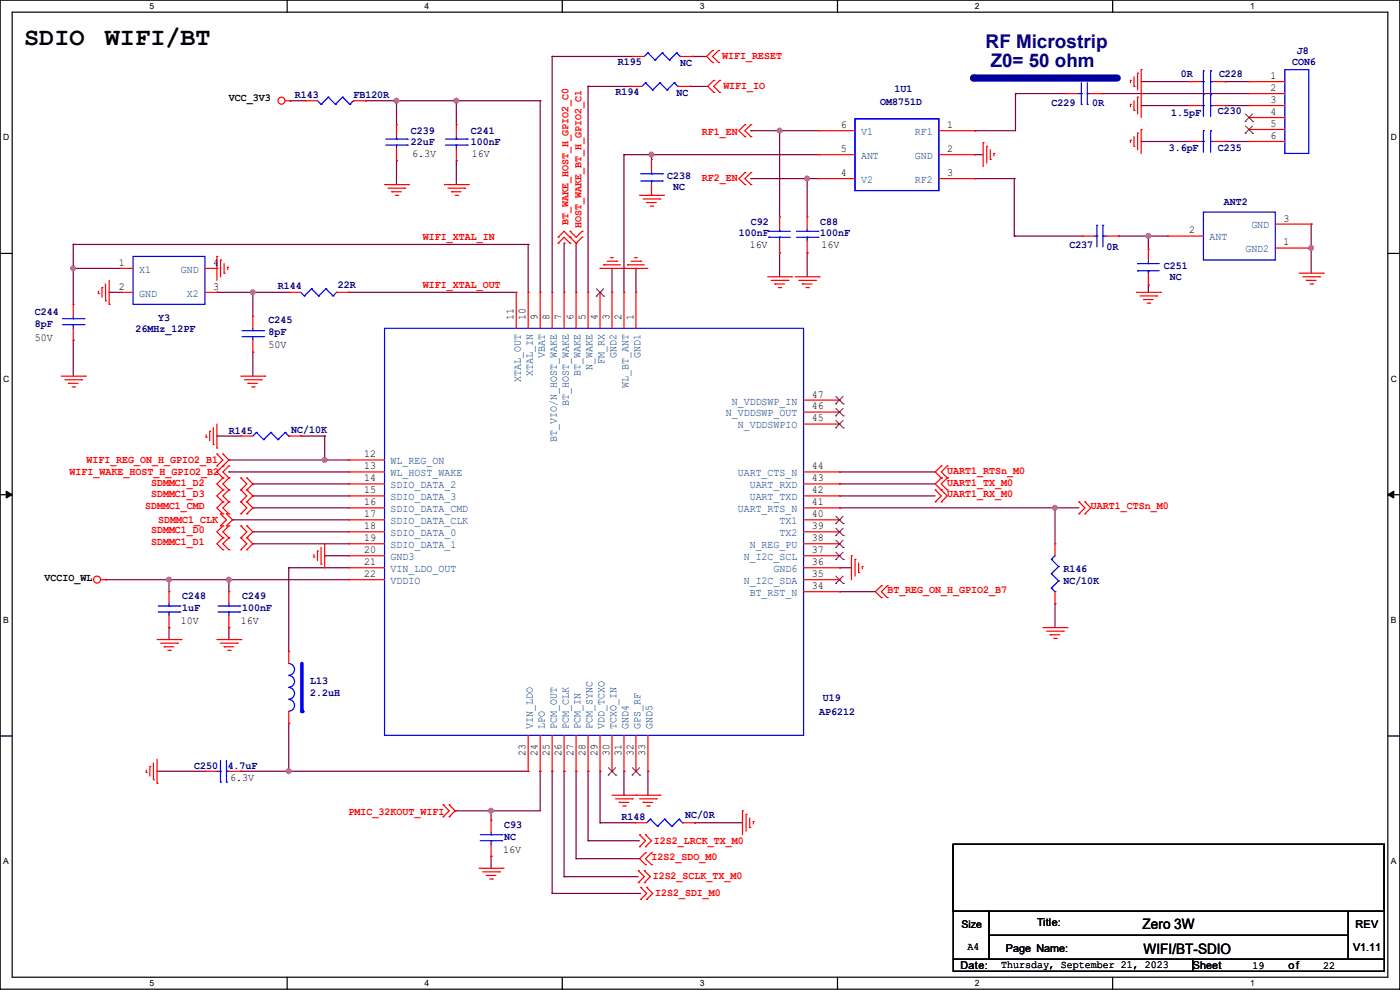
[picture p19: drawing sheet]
<svg xmlns="http://www.w3.org/2000/svg" width="297mm" height="210mm" viewBox="0 0 297 210" stroke-linecap="round" stroke-linejoin="round" font-family="sans-serif">
<defs><g id="words">
<g font-size="5.3">
<text x="5.1" y="9.6">SDIO</text>
<text x="22.2" y="9.6">WIFI/BT</text>
</g>
<g font-size="4" fill="#000080">
<text x="209.1" y="10.1">RF Microstrip</text>
<text x="210.2" y="14.2">Z0= 50 ohm</text>
</g>
<g font-size="3">
<text x="242.4" y="197.1">Zero 3W</text>
<text x="242.6" y="202.4">WIFI/BT-SDIO</text>
</g>
<g font-size="2.3" fill="#000080">
<text x="275.1" y="11.6">J8</text>
<text x="131.1" y="13.8">R195</text>
<text x="144.3" y="14.1">NC</text>
<text x="250.5" y="16.4">0R</text>
<text x="258.6" y="16.4">C228</text>
<text x="274.1" y="13.8">CON6</text>
<text x="62.5" y="20.7">R143</text>
<text x="75" y="20.7">FB120R</text>
<text x="130.6" y="20.2">R194</text>
<text x="143.6" y="20.4">NC</text>
<text x="186.7" y="22.2">OM8751D</text>
<text x="189.8" y="19.4">1U1</text>
<text x="223.1" y="22.5">C229</text>
<text x="231.7" y="22.5">0R</text>
<text x="87.2" y="28.3">C239</text>
<text x="99.9" y="28.3">C241</text>
<text x="248.5" y="24.5">1.5pF</text>
<text x="258.4" y="24.3">C230</text>
<text x="87.2" y="30.9">22uF</text>
<text x="99.9" y="30.9">100nF</text>
<text x="247.9" y="32.1">3.6pF</text>
<text x="258.4" y="32.1">C235</text>
<text x="141.5" y="38">C238</text>
<text x="142.8" y="40.3">NC</text>
<text x="159.3" y="47.6">C92</text>
<text x="174" y="47.6">C88</text>
<text x="259.6" y="43.6">ANT2</text>
<text x="156.8" y="50.2">100nF</text>
<text x="174" y="50.2">100nF</text>
<text x="226.9" y="52.7">C237</text>
<text x="234.7" y="53">0R</text>
<text x="246.9" y="57">C251</text>
<text x="248.2" y="59.3">NC</text>
<text x="59" y="61.3">R144</text>
<text x="71.7" y="61.1">22R</text>
<text x="7.4" y="66.9">C244</text>
<text x="7.4" y="69.5">8pF</text>
<text x="28.7" y="70.5">26MHz_12PF</text>
<text x="33.6" y="68.2">Y3</text>
<text x="56.9" y="68.5">C245</text>
<text x="56.9" y="71">8pF</text>
<text x="48.6" y="92.1">R145</text>
<text x="61.8" y="91.8">NC/10K</text>
<text x="225.6" y="121.3">R146</text>
<text x="225.6" y="123.8">NC/10K</text>
<text x="38.7" y="127.1">C248</text>
<text x="38.7" y="129.7">1uF</text>
<text x="51.4" y="127.1">C249</text>
<text x="51.4" y="129.7">100nF</text>
<text x="65.8" y="145.2">L13</text>
<text x="65.8" y="147.7">2.2uH</text>
<text x="174.5" y="148.7">U19</text>
<text x="173.8" y="151.8">AP6212</text>
<text x="41.2" y="163.2">C250</text>
<text x="48.3" y="163.2">4.7uF</text>
<text x="131.9" y="173.9">R148</text>
<text x="145.3" y="173.6">NC/0R</text>
<text x="107" y="175.6">C93</text>
<text x="107" y="178.2">NC</text>
</g>
<g font-size="2.3" fill="#f00">
<text x="153.2" y="12.6">WIFI_RESET</text>
<text x="153.5" y="18.9">WIFI_IO</text>
<text x="148.9" y="28.6">RF1_EN</text>
<text x="148.9" y="38.5">RF2_EN</text>
<text x="120.6" y="47.8" transform="rotate(-90 120.6 47.8)">BT_WAKE_HOST_H_GPIO2_C0</text>
<text x="89.7" y="50.9">WIFI_XTAL_IN</text>
<text x="123.4" y="48.3" transform="rotate(-90 123.4 48.3)">HOST_WAKE_BT_H_GPIO2_C1</text>
<text x="89.7" y="61.1">WIFI_XTAL_OUT</text>
<text x="14.8" y="100.7">WIFI_WAKE_HOST_H_GPIO2_B2</text>
<text x="18.3" y="98.2">WIFI_REG_ON_H_GPIO2_B1</text>
<text x="201" y="100.5">UART1_RTSn_M0</text>
<text x="32" y="105.5">SDMMC1_D3</text>
<text x="32" y="103">SDMMC1_D2</text>
<text x="201" y="103">UART1_TX_M0</text>
<text x="201" y="105.5">UART1_RX_M0</text>
<text x="30.8" y="108.1">SDMMC1_CMD</text>
<text x="32" y="113.2">SDMMC1_D0</text>
<text x="33.6" y="110.9">SDMMC1_CLK</text>
<text x="231.4" y="108.1">UART1_CTSn_M0</text>
<text x="32" y="115.7">SDMMC1_D1</text>
<text x="188.3" y="125.9">BT_REG_ON_H_GPIO2_B7</text>
<text x="74" y="172.8">PMIC_32KOUT_WIFI</text>
<text x="138.7" y="178.9">I2S2_LRCK_TX_M0</text>
<text x="138.2" y="182.5">I2S2_SDO_M0</text>
<text x="138.5" y="186.6">I2S2_SCLK_TX_M0</text>
<text x="139" y="190.1">I2S2_SDI_M0</text>
</g>
<g font-size="2.3">
<text x="269.5" y="16.8">1</text>
<text x="48.6" y="21.5">VCC_3V3</text>
<text x="269.5" y="19.3">2</text>
<text x="269.5" y="21.8">3</text>
<text x="178.4" y="27.2">6</text>
<text x="201" y="27.2">1</text>
<text x="269.5" y="24.4">4</text>
<text x="269.5" y="26.9">5</text>
<text x="269.5" y="29.5">6</text>
<text x="87.4" y="33.4">6.3V</text>
<text x="100.1" y="33.4">16V</text>
<text x="178.4" y="32.3">5</text>
<text x="201" y="32.3">2</text>
<text x="178.4" y="37.3">4</text>
<text x="201" y="37.3">3</text>
<text x="272.3" y="47">3</text>
<text x="159" y="52.7">16V</text>
<text x="174.3" y="52.7">16V</text>
<text x="252.3" y="49.5">2</text>
<text x="272.3" y="52.1">1</text>
<text x="25.2" y="56.4">1</text>
<text x="45.3" y="56.4">4</text>
<text x="25.2" y="61.5">2</text>
<text x="45.3" y="61.5">3</text>
<text x="109" y="67.9" transform="rotate(-90 109 67.9)">11</text>
<text x="111.5" y="67.9" transform="rotate(-90 111.5 67.9)">10</text>
<text x="114" y="67.9" transform="rotate(-90 114 67.9)">9</text>
<text x="116.6" y="67.9" transform="rotate(-90 116.6 67.9)">8</text>
<text x="119.1" y="67.9" transform="rotate(-90 119.1 67.9)">7</text>
<text x="121.7" y="67.9" transform="rotate(-90 121.7 67.9)">6</text>
<text x="124.2" y="67.9" transform="rotate(-90 124.2 67.9)">5</text>
<text x="126.7" y="67.9" transform="rotate(-90 126.7 67.9)">4</text>
<text x="129.3" y="67.9" transform="rotate(-90 129.3 67.9)">3</text>
<text x="131.8" y="67.9" transform="rotate(-90 131.8 67.9)">2</text>
<text x="134.4" y="67.9" transform="rotate(-90 134.4 67.9)">1</text>
<text x="7.4" y="72.3">50V</text>
<text x="56.9" y="73.8">50V</text>
<text x="172.3" y="89.4">45</text>
<text x="172.3" y="86.9">46</text>
<text x="172.3" y="84.3">47</text>
<text x="77.3" y="99.6">13</text>
<text x="77.3" y="97">12</text>
<text x="172.3" y="99.6">44</text>
<text x="77.3" y="102.1">14</text>
<text x="77.3" y="107.2">16</text>
<text x="77.3" y="104.6">15</text>
<text x="172.3" y="104.6">42</text>
<text x="172.3" y="102.1">43</text>
<text x="172.3" y="107.2">41</text>
<text x="77.3" y="112.3">18</text>
<text x="77.3" y="109.7">17</text>
<text x="172.3" y="112.3">39</text>
<text x="172.3" y="109.7">40</text>
<text x="77.3" y="114.8">19</text>
<text x="77.3" y="117.3">20</text>
<text x="77.3" y="119.9">21</text>
<text x="172.3" y="117.3">37</text>
<text x="172.3" y="114.8">38</text>
<text x="172.3" y="119.9">36</text>
<text x="9.4" y="123.3">VCCIO_WL</text>
<text x="77.3" y="122.4">22</text>
<text x="172.3" y="122.4">35</text>
<text x="172.3" y="125">34</text>
<text x="38.4" y="132.5">10V</text>
<text x="51.1" y="132.5">16V</text>
<text x="111.5" y="160.3" transform="rotate(-90 111.5 160.3)">23</text>
<text x="114" y="160.3" transform="rotate(-90 114 160.3)">24</text>
<text x="116.6" y="160.3" transform="rotate(-90 116.6 160.3)">25</text>
<text x="119.1" y="160.3" transform="rotate(-90 119.1 160.3)">26</text>
<text x="121.7" y="160.3" transform="rotate(-90 121.7 160.3)">27</text>
<text x="124.2" y="160.3" transform="rotate(-90 124.2 160.3)">28</text>
<text x="126.7" y="160.3" transform="rotate(-90 126.7 160.3)">29</text>
<text x="129.3" y="160.3" transform="rotate(-90 129.3 160.3)">30</text>
<text x="131.8" y="160.3" transform="rotate(-90 131.8 160.3)">31</text>
<text x="134.4" y="160.3" transform="rotate(-90 134.4 160.3)">32</text>
<text x="136.9" y="160.3" transform="rotate(-90 136.9 160.3)">33</text>
<text x="48.8" y="165.7">6.3V</text>
<text x="106.7" y="181">16V</text>
<text x="220" y="196.4">Title:</text>
<text x="287.6" y="196.9">REV</text>
<text x="205.3" y="201.5">A4</text>
<text x="213.4" y="202">Page Name:</text>
<text x="287.1" y="201.8">V1.11</text>
<text x="203.8" y="205.6">Date:</text>
<text x="212.4" y="205.4">Thursday, September 21, 2023</text>
<text x="253" y="205.6">Sheet</text>
<text x="265.7" y="205.6">19</text>
<text x="273.3" y="205.6">of</text>
<text x="280.7" y="205.6">22</text>
</g>
<g font-size="2.3" fill="#004080">
<text x="182.7" y="28.7">V1</text>
<text x="194.1" y="28.7">RF1</text>
<text x="182.7" y="33.7">ANT</text>
<text x="194.1" y="33.7">GND</text>
<text x="182.7" y="38.8">V2</text>
<text x="194.1" y="38.8">RF2</text>
<text x="256.6" y="51">ANT</text>
<text x="264.2" y="53.6">GND2</text>
<text x="265.5" y="48.5">GND</text>
<text x="29.5" y="57.9">X1</text>
<text x="38.4" y="57.9">GND</text>
<text x="29.5" y="62.9">GND</text>
<text x="39.7" y="62.9">X2</text>
<text x="115.6" y="76" transform="rotate(-90 115.6 76)">VBAT</text>
<text x="128.3" y="77.3" transform="rotate(-90 128.3 77.3)">FM_RX</text>
<text x="130.8" y="76" transform="rotate(-90 130.8 76)">GND2</text>
<text x="135.9" y="76" transform="rotate(-90 135.9 76)">GND1</text>
<text x="110.5" y="81.1" transform="rotate(-90 110.5 81.1)">XTAL_OUT</text>
<text x="113" y="79.8" transform="rotate(-90 113 79.8)">XTAL_IN</text>
<text x="123.2" y="79.8" transform="rotate(-90 123.2 79.8)">BT_WAKE</text>
<text x="125.7" y="78.5" transform="rotate(-90 125.7 78.5)">N_WAKE</text>
<text x="133.3" y="82.3" transform="rotate(-90 133.3 82.3)">WL_BT_ANT</text>
<text x="120.6" y="86.1" transform="rotate(-90 120.6 86.1)">BT_HOST_WAKE</text>
<text x="154" y="88.3">N_VDDSWP_OUT</text>
<text x="155.2" y="85.8">N_VDDSWP_IN</text>
<text x="118.1" y="93.8" transform="rotate(-90 118.1 93.8)">BT_VIO/N_HOST_WAKE</text>
<text x="156.5" y="90.9">N_VDDSWPIO</text>
<text x="82.8" y="101">WL_HOST_WAKE</text>
<text x="82.8" y="98.5">WL_REG_ON</text>
<text x="156.5" y="101">UART_CTS_N</text>
<text x="82.8" y="103.6">SDIO_DATA_2</text>
<text x="82.8" y="106.1">SDIO_DATA_3</text>
<text x="159" y="106.1">UART_TXD</text>
<text x="159" y="103.6">UART_RXD</text>
<text x="82.8" y="113.7">SDIO_DATA_0</text>
<text x="82.8" y="111.2">SDIO_DATA_CLK</text>
<text x="82.8" y="108.7">SDIO_DATA_CMD</text>
<text x="156.5" y="108.7">UART_RTS_N</text>
<text x="165.4" y="113.7">TX2</text>
<text x="165.4" y="111.2">TX1</text>
<text x="82.8" y="116.3">SDIO_DATA_1</text>
<text x="82.8" y="118.8">GND3</text>
<text x="157.8" y="118.8">N_I2C_SCL</text>
<text x="159" y="116.3">N_REG_PU</text>
<text x="82.8" y="123.9">VDDIO</text>
<text x="82.8" y="121.4">VIN_LDO_OUT</text>
<text x="157.8" y="123.9">N_I2C_SDA</text>
<text x="164.1" y="121.4">GND6</text>
<text x="159" y="126.4">BT_RST_N</text>
<text x="113" y="154.7" transform="rotate(-90 113 154.7)">VIN_LDO</text>
<text x="115.6" y="154.7" transform="rotate(-90 115.6 154.7)">LPO</text>
<text x="118.1" y="154.7" transform="rotate(-90 118.1 154.7)">PCM_OUT</text>
<text x="120.6" y="154.7" transform="rotate(-90 120.6 154.7)">PCM_CLK</text>
<text x="123.2" y="154.7" transform="rotate(-90 123.2 154.7)">PCM_IN</text>
<text x="125.7" y="154.7" transform="rotate(-90 125.7 154.7)">PCM_SYNC</text>
<text x="128.3" y="154.7" transform="rotate(-90 128.3 154.7)">VDD_TCXO</text>
<text x="130.8" y="154.7" transform="rotate(-90 130.8 154.7)">TCXO_IN</text>
<text x="133.3" y="154.7" transform="rotate(-90 133.3 154.7)">GND4</text>
<text x="135.9" y="154.7" transform="rotate(-90 135.9 154.7)">GPS_RF</text>
<text x="138.4" y="154.7" transform="rotate(-90 138.4 154.7)">GND5</text>
</g>
<text font-size="2.2" x="204" y="196.9">Size</text>
<g font-size="1.8">
<text x="31.7" y="1.9">5</text>
<text x="90.1" y="1.9">4</text>
<text x="148.5" y="1.9">3</text>
<text x="206.8" y="1.9">2</text>
<text x="265.2" y="1.9">1</text>
<text x=".7" y="29.8">D</text>
<text x="295.1" y="29.8">D</text>
<text x=".7" y="80.9">C</text>
<text x="295.1" y="80.9">C</text>
<text x=".7" y="132.1">B</text>
<text x="295.1" y="132.1">B</text>
<text x=".7" y="183.3">A</text>
<text x="295.1" y="183.3">A</text>
<text x="31.7" y="209.2">5</text>
<text x="90.1" y="209.2">4</text>
<text x="148.5" y="209.2">3</text>
<text x="206.8" y="209.2">2</text>
<text x="265.2" y="209.2">1</text>
</g>
</g></defs>
<path d="M0 0h297v209.8h-297zM2.6 2.6h291.8v204.7h-291.8z" fill="none" stroke="#000" stroke-width=".25"/>
<g fill="#fff">
<path d="M31.7 .3h1v2h-1z"/>
<path d="M31.7 207.6h1v1.9h-1z"/>
</g>
<path d="M60.9 0v2.6M60.9 207.3v2.5" fill="none" stroke="#000" stroke-width=".25"/>
<g fill="#fff">
<path d="M90.1 .3h1v2h-1z"/>
<path d="M90.1 207.6h1v1.9h-1z"/>
</g>
<path d="M119.3 0v2.6M119.3 207.3v2.5" fill="none" stroke="#000" stroke-width=".25"/>
<g fill="#fff">
<path d="M148.5 .3h.9v2h-.9z"/>
<path d="M148.5 207.6h.9v1.9h-.9z"/>
</g>
<path d="M177.7 0v2.6M177.7 207.3v2.5" fill="none" stroke="#000" stroke-width=".25"/>
<g fill="#fff">
<path d="M206.8 .3h1v2h-1z"/>
<path d="M206.8 207.6h1v1.9h-1z"/>
</g>
<path d="M236.1 0v2.6M236.1 207.3v2.5" fill="none" stroke="#000" stroke-width=".25"/>
<g fill="#fff">
<path d="M265.2 .3h1v2h-1z"/>
<path d="M265.2 207.6h1v1.9h-1z"/>
<path d="M.7 28.2h1.2v1.9h-1.2z"/>
<path d="M295.1 28.2h1.2v1.9h-1.2z"/>
<path d="M.7 79.3h1.2v2h-1.2z"/>
<path d="M295.1 79.3h1.2v2h-1.2z"/>
</g>
<path d="M0 53.8h2.6M294.4 53.8h2.6" fill="none" stroke="#000" stroke-width=".25"/>
<g fill="#fff">
<path d="M.7 130.5h1.2v2h-1.2z"/>
<path d="M295.1 130.5h1.1v2h-1.1z"/>
</g>
<path d="M0 104.9h2.6M294.4 104.9h2.6" fill="none" stroke="#000" stroke-width=".25"/>
<path d="M1.3 104.2l1.3 .7-1.3 .8zM294.4 104.9l1.3-.7v1.5z" fill="#000" stroke="#000" stroke-width=".21"/>
<g fill="#fff">
<path d="M.7 181.7h1.2v2h-1.2z"/>
<path d="M295.1 181.7h1.1v2h-1.1z"/>
</g>
<path d="M0 156.1h2.6M294.4 156.1h2.6" fill="none" stroke="#000" stroke-width=".25"/>
<path d="M206.5 16.6h30.5" fill="none" stroke="#0000a0" stroke-width="1.5"/>
<circle cx="206.5" cy="16.6" r=".76" fill="#0000a0"/>
<g fill="none" stroke="#800040" stroke-width=".25">
<path d="M117.1 12h.1M117.1 12v50M117.1 12h17.1M124.8 18.3h.1M124.8 18.3v43.7M124.8 18.3h8.8M146.3 18.3h.1M146.3 18.3h3.9M146.9 12h.1M146.9 12h3M215.4 19.9h.1M215.4 19.9v7.8h-8.6"/>
<path d="M215.4 19.9h10.7M233.7 19.9h.1M233.7 19.9h31.3M242.1 17.3h.1M242.1 17.3h10.2M259.9 17.3h.1M259.9 17.3h5.1M61.5 21.4h.1M61.5 21.4h3.3M77.5 21.4h.1M77.5 21.4h37.1M84.1 21.4h.1"/>
<path d="M84.1 34.1h.1M84.1 21.4v5.1M84.1 34.1v5.1M96.8 21.4h.1M96.8 34.1h.1M96.8 21.4v5.1M96.8 34.1v5.1M114.6 21.4h.1M114.6 21.4v40.6M132.4 32.8h.1M132.4 32.8v29.2M132.4 32.8h41.4"/>
<path d="M138.2 32.8h.1M138.2 32.8v1M159.3 27.7h.1M159.3 37.9h.1M159.3 27.7h14.5M159.3 37.9h14.5M165.4 27.7h.1M165.4 27.7v18.3M171.2 37.9h.1M171.2 37.9v8.1M206.8 37.9h.1M206.8 27.7h.1"/>
<path d="M206.8 32.8h.1M206.8 32.8h1.8M206.8 37.9h8.4M215.2 37.9h.1M215.2 37.9v12.2M242.1 22.4h.1M242.1 30h.1M242.1 22.4h10.2M242.1 30h10.2M259.9 22.4h.1M259.9 30h.1M259.9 22.4h5.1"/>
<path d="M259.9 30h5.1M15.5 56.9h.1M15.5 51.9h.1M15.5 51.9v12.7M15.5 51.9h96.6M15.5 56.9h10.2M112.1 51.9h.1M112.1 51.9v10.1M119.7 51.6h.1M119.7 51.6v10.4M122.2 51.6h.1M122.2 51.6v10.4"/>
<path d="M129.8 56.9h.1M129.8 56.9v5.1M134.9 56.9h.1M134.9 56.9v5.1M165.4 53.6h.1M165.4 53.6v5.1M171.2 53.6h.1M171.2 53.6v5.1M215.2 50.1h.1M215.2 50.1h14.5M237.3 50.1h.1M237.3 50.1h10.4"/>
<path d="M243.6 50.1h.1M243.6 50.1v2.8M278.2 52.6h.1M278.2 47.5h.1M278.2 47.5v10.5M15.5 72.2h.1M15.5 72.2v7.6M23.2 62h.1M23.2 62h2.5M46 62h.1M46 62h15.3M53.6 62h.1"/>
<path d="M53.6 74.7h.1M53.6 62v5.1M53.6 74.7v5.1M74 62h.1M74 62h35.5M243.6 60.5h.1M243.6 60.5v1.5M46 92.5h.1M46 92.5h5.1M48.6 97.6h.1M48.6 97.6h25.4M63.8 92.5h.1"/>
<path d="M63.8 92.5h5.1M68.9 92.5h.1M68.9 97.6h.1M68.9 92.5v5.1M48.6 100.1h.1M48.6 100.1h25.4M49.3 110.3h.1M49.3 110.3h24.7M53.6 102.7h.1M53.6 105.2h.1M53.6 107.7h.1M53.6 115.4h.1"/>
<path d="M53.6 112.8h.1M53.6 102.7h20.4M53.6 105.2h20.4M53.6 107.7h20.4M53.6 115.4h20.4M53.6 112.8h20.4M68.9 117.9h.1M68.9 117.9h5.1M178.1 100.1h.1M178.1 102.7h.1M178.1 105.2h.1M178.1 107.7h.1"/>
<path d="M178.1 100.1h20.3M178.1 102.7h20.3M178.1 105.2h20.3M178.1 107.7h50.8M223.8 107.7h.1M223.8 107.7v7.7M22.4 123h.1M22.4 123h51.6M35.9 123h.1M35.9 133.1h.1M35.9 123v2.5M35.9 133.1v2.6"/>
<path d="M48.6 123h.1M48.6 133.1h.1M48.6 123v2.5M48.6 133.1v2.6M61.3 120.4h.1M61.3 120.4h12.7M61.3 120.4v17.8M178.1 120.4h.1M178.1 125.5h.1M178.1 120.4h2.5M178.1 125.5h7.6M223.8 128.1h.1"/>
<path d="M223.8 128.1v5M61.3 153.5h.1M61.3 153.5v10.1M33.3 163.6h.1M33.3 163.6h10.2M51.1 163.6h.1M51.1 163.6h61M61.3 163.6h.1M96.6 172h.1M104.2 172h.1M104.2 172v2M114.6 163.6h.1"/>
<path d="M114.6 163.6v8.4h-18M117.1 163.6h.1M117.1 163.6v25.9M119.7 163.6h.1M119.7 163.6v22.4M122.2 163.6h.1M122.2 163.6v18.6M124.8 163.6h.1M124.8 178.4h.1M124.8 163.6v14.8M124.8 178.4h10.9M127.3 174.5h.1"/>
<path d="M127.3 163.6h.1M127.3 174.5h7.4M127.3 163.6v10.9M132.4 163.6h.1M132.4 163.6v5.1M137.5 163.6h.1M137.5 163.6v5.1M147.4 174.5h.1M147.4 174.5h10.1M104.2 181.7h.1M104.2 181.7v2.5M117.1 189.5h.1"/>
<path d="M117.1 189.5h18.8M119.7 186h.1M119.7 186h15.7M122.2 182.2h.1M122.2 182.2h13.5"/>
</g>
<g fill="#f0f" stroke="#f0f" stroke-width=".25">
<circle cx="68.9" cy="97.6" r=".49"/>
<circle cx="48.5" cy="123" r=".49"/>
<circle cx="61.2" cy="163.6" r=".49"/>
<circle cx="35.8" cy="123" r=".49"/>
<circle cx="223.8" cy="107.7" r=".49"/>
<circle cx="96.8" cy="21.4" r=".49"/>
<circle cx="84.1" cy="21.4" r=".49"/>
<circle cx="15.5" cy="56.9" r=".49"/>
<circle cx="53.6" cy="62" r=".49"/>
<circle cx="165.4" cy="27.7" r=".49"/>
<circle cx="278.2" cy="52.6" r=".49"/>
<circle cx="243.6" cy="50.1" r=".49"/>
<circle cx="138.2" cy="32.8" r=".49"/>
<circle cx="171.2" cy="37.9" r=".49"/>
<circle cx="104.2" cy="172" r=".49"/>
</g>
<g fill="none" stroke="#f00" stroke-width=".25">
<path d="M133.6 18.3h.1M133.6 18.3h2.6M134.2 12h.1M134.2 12h2.5M143.8 18.3h2.5M144.3 12h2.6M146.3 18.3h.1M146.9 12h.1M151.2 10.7h.1M151.2 13.3h.1M151.2 10.7l-1.3 1.3 1.3 1.3M151.4 17.1h.1"/>
<path d="M151.4 19.6h.1M151.4 17.1l-1.2 1.2 1.2 1.3M152.4 13.3h.1M152.4 10.7h.1M152.4 10.7l-1.2 1.3 1.2 1.3M152.7 19.6h.1M152.7 17.1h.1M152.7 17.1l-1.3 1.2 1.3 1.3M226.1 19.9h.1M226.1 19.9h2.5M231.2 19.9h2.5M233.7 19.9h.1"/>
<path d="M239.8 17.1h.1M239.8 17.1v.5M240.6 18.3h.1M240.6 16.3v2M241.3 15.5h.1M241.3 15.5v3.6M242.1 14.8h.1M242.1 19.9h.1M242.1 14.8v10.1M252.3 17.3h.1M252.3 17.3h2.5M257.3 17.3h2.6"/>
<path d="M259.9 17.3h.1M265 17.3h.1M265 19.9h.1M265 17.3h7.6M265 19.9h7.6M60.5 21.4h1M61.5 21.4h.1M64.8 21.4h.1M64.8 21.4h2.6M75 21.4h2.5M77.5 21.4h.1M81.6 39.2h5.1"/>
<path d="M82.3 39.9h3.6M85.9 39.9h.1M86.7 39.2h.1M94.3 39.2h5.1M95 39.9h3.6M96.8 26.5h.1M96.8 34.1h.1M96.8 26.5v2.5M96.8 31.5v2.6M98.6 39.9h.1M99.4 39.2h.1M138.2 33.8h.1"/>
<path d="M138.2 33.8v2.6M138.2 38.9v2.5M158 26.5h.1M158 29h.1M158 39.2h.1M158 36.6h.1M158 26.5l-1.2 1.2 1.2 1.3M158 36.6l-1.2 1.3 1.2 1.3M159.3 26.5h.1M159.3 29h.1M159.3 39.2h.1M159.3 36.6h.1"/>
<path d="M159.3 26.5l-1.3 1.2 1.3 1.3M159.3 36.6l-1.3 1.3 1.3 1.3M208.6 30.3h.1M208.6 30.3v5M209.3 31h.1M209.3 31v3.6M210.1 33.8h.1M210.1 31.8v2M210.9 32.6h.1M210.9 32.6v.5M239.8 22.1h.1M239.8 29.8h.1"/>
<path d="M239.8 22.1v.5M239.8 29.8v.5M240.6 23.4h.1M240.6 31h.1M240.6 21.4v2M240.6 29v2M241.3 20.6h.1M241.3 28.2h.1M241.3 20.6v3.6M241.3 28.2v3.6M242.1 27.5h.1M242.1 27.5v5.1"/>
<path d="M252.3 30h.1M252.3 22.4h.1M252.3 22.4h2.5M252.3 30h2.5M257.3 22.4h2.6M257.3 30h2.6M259.9 30h.1M259.9 22.4h.1M265 22.4h.1M265 24.9h.1M265 27.5h.1M265 30h.1"/>
<path d="M265 22.4h7.6M265 24.9h7.6M265 27.5h7.6M265 30h7.6M23.2 59.5v5.1M25.7 56.9h.1M25.7 56.9h2.5M43.5 56.9h2.5M46 54.4h.1M46 56.9h.1M46 54.4v5.1M46.8 55.2h.1"/>
<path d="M46.8 55.2v3.5M47.5 58h.1M47.5 55.9v2.1M48.3 56.7h.1M48.3 56.7v.5M83.1 40.7h.1M83.1 40.7h2M83.9 41.4h.5M84.4 41.4h.1M95.8 40.7h.1M95.8 40.7h2M96.6 41.4h.5"/>
<path d="M97.1 41.4h.1M118.4 50.3h.1M118.4 51.6h.1M118.4 50.3l1.3-1.2 2.5 2.5 1.3-1.3M118.4 51.6l1.3-1.3 1.2 1.3M120.9 50.3h.1M120.9 51.6h.1M120.9 49.1h.1M120.9 49.1l1.3 1.2 1.3-1.2M123.5 50.3h.1M123.5 49.1h.1M127.3 56.9h.1"/>
<path d="M127.3 56.9h10.2M128.1 56.2h.1M128.1 56.2h3.5M128.8 55.4h2.1M129.6 54.7h.1M129.6 54.7h.5M130.9 55.4h.1M132.4 56.9h.1M133.1 56.2h.1M133.1 56.2h3.6M133.9 55.4h2M134.7 54.7h.1"/>
<path d="M134.7 54.7h.5M135.7 41.4h5.1M135.9 55.4h.1M136.4 42.2h3.6M137.2 43h.1M137.2 43h2M138 43.7h.5M138.2 41.4h.1M138.5 43.7h.1M140 42.2h.1M140.8 41.4h.1M162.9 58.7h5"/>
<path d="M163.6 59.5h3.6M167.2 59.5h.1M167.9 58.7h.1M168.7 58.7h5.1M169.5 59.5h3.5M171.2 46h.1M171.2 53.6h.1M171.2 46v2.6M171.2 51.1v2.5M173 59.5h.1M173.8 58.7h.1M229.7 50.1h.1"/>
<path d="M229.7 50.1h2.5M234.7 50.1h2.6M237.3 50.1h.1M247.7 50.1h.1M247.7 50.1h7.6M270.6 52.6h7.6M270.6 47.5h7.6M275.6 58h5.1M276.4 58.7h3.6M277.2 59.5h.1M277.2 59.5h2M278.2 52.6h.1"/>
<path d="M278.2 47.5h.1M280 58.7h.1M280.7 58h.1M13 79.8h5.1M15.5 64.6h.1M15.5 72.2h.1M15.5 64.6v2.5M15.5 69.6v2.6M18.1 79.8h.1M20.9 62.3h.1M20.9 61.8v.5M21.6 61h.1"/>
<path d="M21.6 61v2M22.4 63.8h.1M22.4 60.2v3.6M23.2 64.6h.1M25.7 62h.1M25.7 62h2.5M43.5 62h2.5M46 62h.1M51.1 79.8h5.1M56.2 79.8h.1M61.3 62h.1M61.3 62h2.5"/>
<path d="M71.4 62h2.6M74 62h.1M164.4 60.2h.1M164.4 60.2h2M165.1 61h.6M165.7 61h.1M170.2 60.2h.1M170.2 60.2h2.1M171 61h.5M171.5 61h.1M241.1 62h5.1M241.9 62.8h3.5"/>
<path d="M242.6 63.5h.1M242.6 63.5h2M243.4 64.3h.5M243.9 64.3h.1M245.4 62.8h.1M246.2 62h.1M277.9 60.2h.5M278.4 60.2h.1M13.8 80.6h3.5M14.5 81.3h.1M14.5 81.3h2.1M15.3 82.1h.5"/>
<path d="M15.8 82.1h.1M17.3 80.6h.1M43.7 92.8h.1M43.7 92.2v.6M44.5 91.5h.1M44.5 91.5v2M45.3 94.3h.1M45.3 90.7v3.6M46 95h.1M46 96.3h.1M46 98.8h.1M46 90v5"/>
<path d="M46 96.3l1.3 1.3-1.3 1.2M47.3 98.8h.1M47.3 96.3h.1M47.3 96.3l1.3 1.3-2.6 2.5 1.3 1.3M48.6 98.8h.1M48.6 98.8l-1.3 1.3 1.3 1.3M51.9 80.6h3.5M52.6 81.3h.1M52.6 81.3h2.1M53.4 82.1h.5M53.9 82.1h.1M55.4 80.6h.1"/>
<path d="M199.7 98.8h.1M199.7 98.8l-1.3 1.3 1.3 1.3M201 98.8h.1M201 98.8l-1.3 1.3 1.3 1.3M46.8 109h.1M46.8 111.5h.1M46.8 109l1.2 1.3-1.2 1.2M47.3 103.9h.1M47.3 106.5h.1M47.3 101.4h.1M47.3 114.1h.1M47.3 116.6h.1"/>
<path d="M47.3 111.5h.1M47.3 109h.1M47.3 111.5l-1.3 1.3 1.3 1.3M47.3 103.9l-1.3 1.3 1.3 1.3M47.3 101.4l-1.3 1.3 1.3 1.2M47.3 106.5l-1.3 1.2 1.3 1.3M47.3 114.1l-1.3 1.3 1.3 1.2M48 111.5h.1M48 109h.1M48 109l1.3 1.3-1.3 1.2M48.6 103.9h.1M48.6 106.5h.1"/>
<path d="M48.6 101.4h.1M48.6 114.1h.1M48.6 116.6h.1M48.6 111.5h.1M48.6 109h.1M48.6 103.9l-1.3 1.3 1.3 1.3M48.6 106.5l-1.3 1.2 1.3 1.3M48.6 101.4l-1.3 1.3 1.3 1.2M48.6 114.1l-1.3 1.3 1.3 1.2M48.6 111.5l-1.3 1.3 1.3 1.3M51.1 103.9h.1M51.1 106.5h.1"/>
<path d="M51.1 101.4h.1M51.1 114.1h.1M51.1 116.6h.1M51.1 111.5h.1M51.1 109h.1M51.1 103.9l1.3 1.3-1.3 1.3M51.1 101.4l1.3 1.3-1.3 1.2M51.1 106.5l1.3 1.2-1.3 1.3M51.1 114.1l1.3 1.3-1.3 1.2M51.1 111.5l1.3 1.3-1.3 1.3M52.4 106.5h.1M52.4 103.9h.1"/>
<path d="M52.4 101.4h.1M52.4 116.6h.1M52.4 114.1h.1M52.4 111.5h.1M52.4 109h.1M52.4 103.9l1.2 1.3-1.2 1.3M52.4 111.5l1.2 1.3-1.2 1.3M52.4 101.4l1.2 1.3-1.2 1.2M52.4 114.1l1.2 1.3-1.2 1.2M52.4 106.5l1.2 1.2-1.2 1.3M66.6 118.2h.1M66.6 117.6v.6"/>
<path d="M67.4 116.9h.1M67.4 116.9v2M68.1 119.7h.1M68.1 116.1v3.6M68.9 115.4v5M180.6 117.9h.1M180.6 117.9v5.1M181.4 118.7h.1M181.4 118.7v3.5M182.2 119.4v2.1M198.4 103.9h.1M198.4 106.5h.1"/>
<path d="M198.4 103.9l1.3 1.3-1.3 1.3M199.7 103.9h.1M199.7 101.4h.1M199.7 106.5h.1M199.7 101.4l-1.3 1.3 2.6 2.5-1.3 1.3M201 101.4h.1M201 103.9h.1M201 101.4l-1.3 1.3 1.3 1.2M228.9 106.5h.1M228.9 109h.1M228.9 106.5l1.3 1.2-1.3 1.3M230.2 106.5h.1"/>
<path d="M230.2 109h.1M230.2 106.5l1.2 1.2-1.2 1.3M21.4 123h1M22.4 123h.1M33.3 135.7h5.1M34.1 136.4h3.5M34.8 137.2h.1M34.8 137.2h2.1M35.6 138h.5M35.9 125.5h.1M35.9 133.1h.1M35.9 125.5v2.6"/>
<path d="M35.9 130.6v2.5M36.1 138h.1M37.6 136.4h.1M38.4 135.7h.1M46 135.7h5.1M46.8 136.4h3.5M47.5 137.2h.1M47.5 137.2h2.1M48.3 138h.5M48.6 125.5h.1M48.6 133.1h.1M48.6 125.5v2.6"/>
<path d="M48.6 130.6v2.5M48.8 138h.1M50.3 136.4h.1M51.1 135.7h.1M68.9 120.4h.1M182.2 121.5h.1M182.9 120.2h.1M182.9 120.2v.5M187 124.2h.1M187 126.8h.1M187 124.2l-1.3 1.3 1.3 1.3M188.3 126.8h.1"/>
<path d="M188.3 124.2h.1M188.3 124.2l-1.3 1.3 1.3 1.3M221.3 133.1h5.1M222 133.9h3.6M222.8 134.7h.1M222.8 134.7h2M223.6 135.4h.5M224.1 135.4h.1M225.6 133.9h.1M226.4 133.1h.1M31 163.9h.1M31 163.4v.5"/>
<path d="M31.8 162.6h.1M31.8 162.6v2M32.6 165.4h.1M32.6 161.8v3.6M33.3 166.2h.1M33.3 161.1v5.1M43.5 163.6h.1M43.5 163.6h2.5M48.6 163.6h2.5M51.1 163.6h.1M94 173.3h.1M94 170.7h.1"/>
<path d="M94 170.7l1.3 1.3-1.3 1.3M95.3 170.7h.1M95.3 173.3h.1M95.3 170.7l1.3 1.3-1.3 1.3M129.8 168.7h10.2M130.6 169.5h3.6M131.4 170.2h.1M131.4 170.2h2M132.1 171h.5M132.6 171h.1M134.2 169.5h.1M134.9 168.7h.1"/>
<path d="M135.7 179.6h.1M135.7 177.1h.1M135.7 169.5h3.5M135.7 177.1l1.2 1.3-1.2 1.2M136.4 170.2h.1M136.4 170.2h2.1M136.9 179.6h.1M136.9 177.1h.1M136.9 177.1l1.3 1.3-1.3 1.2M137.2 171h.5M137.7 171h.1M139.2 169.5h.1"/>
<path d="M140 168.7h.1M157.5 172h.1M157.5 172v5.1M158.3 172.8h.1M158.3 172.8v3.5M159 175.6h.1M159 173.5v2.1M159.8 174.3h.1M159.8 174.3v.5M101.6 184.2h5.1M102.4 185h3.6M103.2 185.7h.1"/>
<path d="M103.2 185.7h2M103.9 186.5h.5M104.4 186.5h.1M106 185h.1M106.7 184.2h.1M135.4 187.2h.1M135.4 184.7h.1M135.4 184.7l1.3 1.3-1.3 1.2M135.9 190.8h.1M135.9 188.3h.1M135.9 188.3l1.3 1.2-1.3 1.3M136.7 187.2h.1"/>
<path d="M136.7 184.7h.1M136.7 184.7l1.3 1.3-1.3 1.2M136.9 180.9h.1M136.9 183.4h.1M136.9 180.9l-1.2 1.3 1.2 1.2M137.2 190.8h.1M137.2 188.3h.1M137.2 188.3l1.3 1.2-1.3 1.3M138.2 183.4h.1M138.2 180.9h.1M138.2 180.9l-1.3 1.3 1.3 1.2"/>
<circle cx="59.7" cy="21.4" r=".74"/>
<circle cx="20.6" cy="123" r=".74"/>
</g>
<path d="M202.2 179.1h91.5v14.2h-91.5zM202.2 193.3h7.6v10.2h-7.6zM209.8 193.3h76.2v5.1h-76.2zM209.8 198.4h76.2v5.1h-76.2zM286 193.3h7.7v10.2h-7.7zM202.2 203.5h50.8v2.5h-50.8zM253 203.5h40.7v2.5h-40.7z" fill="none" stroke="#000" stroke-width=".25"/>
<g fill="none" stroke="#00f" stroke-width=".25">
<path d="M136.9 17.6h.1M136.9 17.6l-.7 .7M136.9 17.6l1.6 1.5M137.5 11.2h.1M137.5 11.2l-.8 .8M137.5 11.2l1.5 1.5M138.5 19.1h.1M139 12.7h.1M140 17.6h.1M140 17.6l-1.5 1.5M140 17.6l1.5 1.5M140.5 11.2h.1"/>
<path d="M140.5 11.2l-1.5 1.5M140.5 11.2l1.5 1.5M141.5 19.1h.1M142 12.7h.1M143 17.6h.1M143 17.6l-1.5 1.5M143 17.6l.8 .7M143.6 11.2h.1M143.6 11.2l-1.6 1.5M143.6 11.2l.7 .8M143.8 18.3h.1M144.3 12h.1"/>
<path d="M228.6 19.9h.8M229.4 19.9h.1M229.4 17.6v4.5M230.7 19.9h.1M230.7 19.9h.5M230.7 17.6v4.5M254.8 17.3h.5M255.3 17.3h.1M255.3 15h.1M255.3 15v4.6M256.8 15h.1M256.8 17.3h.1"/>
<path d="M256.8 17.3h.5M256.8 15v4.6M272.6 14.8h5.1v17.8h-5.1zM67.4 21.4l.7 .7M68.1 22.1h.1M69.6 20.6h.1M69.6 20.6l-1.5 1.5M69.6 20.6l1.6 1.5M71.2 22.1h.1M72.7 20.6h.1M72.7 20.6l-1.5 1.5M72.7 20.6l1.5 1.5"/>
<path d="M74.2 22.1h.1M75 21.4h.1M75 21.4l-.8 .7M94.5 30.8h4.6M94.5 29.5h4.6M96.8 29.5h.1M96.8 30.8h.1M96.8 29v.5M96.8 30.8v.7M99.1 30.8h.1M99.1 29.5h.1M135.9 38.4h4.6"/>
<path d="M135.9 36.9h4.6M138.2 36.9h.1M138.2 38.4h.1M138.2 36.4v.5M138.2 38.4v.5M140.5 38.4h.1M140.5 36.9h.1M229.4 22.1h.1M230.7 22.1h.1M254.8 30h.5M254.8 22.4h.5M255.3 30h.1"/>
<path d="M255.3 27.7h.1M255.3 22.4h.1M255.3 20.1h.1M255.3 20.1v4.6M255.3 27.7v4.6M256.8 27.7h.1M256.8 30h.1M256.8 20.1h.1M256.8 22.4h.1M256.8 20.1v4.6M256.8 27.7v4.6M256.8 30h.5"/>
<path d="M256.8 22.4h.5M28.2 54.4h15.3v10.2h-15.3zM169 50.3h4.5M169 49.1h4.5M171.2 49.1h.1M171.2 50.3h.1M171.2 48.6v.5M171.2 50.3v.8M173.5 50.3h.1M173.5 49.1h.1M232.2 50.1h.5M232.7 50.1h.1"/>
<path d="M232.7 47.8h.1M232.7 47.8v4.6M234 47.8h.1M234 50.1h.1M234 50.1h.7M234 47.8v4.6M255.3 45h15.3v10.2h-15.3zM13.3 68.9h4.5M13.3 67.6h4.5M15.5 67.6h.1M15.5 68.9h.1M15.5 67.1v.5"/>
<path d="M15.5 68.9v.7M17.8 68.9h.1M17.8 67.6h.1M63.8 62l.8 .8M64.6 62.8h.1M66.1 61.3h.1M66.1 61.3l-1.5 1.5M66.1 61.3l1.5 1.5M67.6 62.8h.1M69.1 61.3h.1M69.1 61.3l-1.5 1.5M69.1 61.3l1.6 1.5"/>
<path d="M70.7 62.8h.1M71.4 62h.1M71.4 62l-.7 .8M33.6 129.8h4.5M33.6 128.6h4.5M35.9 128.6h.1M35.9 129.8h.1M35.9 128.1v.5M35.9 129.8v.8M38.1 129.8h.1M38.1 128.6h.1M46.3 129.8h4.5"/>
<path d="M46.3 128.6h4.5M48.6 128.6h.1M48.6 129.8h.1M48.6 128.1v.5M48.6 129.8v.8M50.8 129.8h.1M50.8 128.6h.1M61.3 140.8a1.25 1.25 0 0 1 1.2 1.2 1.25 1.25 0 0 1-1.2 1.3M61.3 143.3a1.25 1.25 0 0 1 1.2 1.2 1.25 1.25 0 0 1-1.2 1.3M61.3 145.8a1.25 1.25 0 0 1 1.2 1.3 1.25 1.25 0 0 1-1.2 1.2M61.3 148.4a1.25 1.25 0 0 1 1.2 1.2 1.25 1.25 0 0 1-1.2 1.3M46 163.6h.8"/>
<path d="M46.8 165.9h.1M46.8 163.6h.1M46.8 161.3v4.6M48 163.6h.1M48 165.9h.1M48 163.6h.6M48 161.3v4.6"/>
</g>
<path d="M264.2 25.7h.1M264.2 28.3h.1M264.2 24.2l1.6 1.5M264.2 26.7l1.6 1.6M265.7 24.2l-1.5 1.5M265.7 26.7l-1.5 1.6M265.8 25.7h.1M265.8 28.3h.1" fill="none" stroke="#804000" stroke-width=".21"/>
<path d="M64.1 140.8v10.1" fill="none" stroke="#00f" stroke-width=".76"/>
<circle cx="64.1" cy="150.9" r=".38" fill="#00f"/>
<g fill="none" stroke="#f00" stroke-width=".25">
<path d="M84.1 26.5h.1M84.1 34.1h.1M84.1 26.5v2.5M84.1 31.5v2.6M173.8 37.9h.1M173.8 32.8h.1M173.8 27.7h.1M173.8 27.7h7.6M173.8 37.9h7.6M173.8 32.8h7.6M199.2 27.7h7.6M199.2 37.9h7.6"/>
<path d="M199.2 32.8h7.6M206.8 27.7h.1M206.8 37.9h.1M206.8 32.8h.1M165.4 46h.1M165.4 53.6h.1M165.4 46v2.6M165.4 51.1v2.5M243.6 52.9h.1M243.6 52.9v2.5M243.6 58v2.5M53.6 67.1h.1"/>
<path d="M53.6 74.7h.1M53.6 67.1v2.5M53.6 72.2v2.5M109.5 62h.1M109.5 62v7.6M112.1 62h.1M112.1 62v7.6M114.6 62h.1M114.6 62v7.6M117.1 62h.1M117.1 62v7.6M119.7 62h.1"/>
<path d="M119.7 62v7.6M122.2 62h.1M122.2 62v7.6M124.8 62h.1M124.8 62v7.6M127.3 62h.1M127.3 62v7.6M129.8 62h.1M129.8 62v7.6M132.4 62h.1M132.4 62v7.6M134.9 62h.1"/>
<path d="M134.9 62v7.6M243.6 60.5h.1M51.1 92.5h.1M51.1 92.5h2.5M61.3 92.5h2.5M63.8 92.5h.1M74 97.6h.1M74 97.6h7.6M170.5 90h7.6M170.5 87.4h7.6M170.5 84.9h7.6M178.1 90h.1"/>
<path d="M178.1 87.4h.1M178.1 84.9h.1M74 100.1h.1M74 102.7h.1M74 112.8h.1M74 110.3h.1M74 107.7h.1M74 115.4h.1M74 105.2h.1M74 117.9h.1M74 117.9h7.6M74 112.8h7.6"/>
<path d="M74 115.4h7.6M74 110.3h7.6M74 100.1h7.6M74 102.7h7.6M74 107.7h7.6M74 105.2h7.6M170.5 117.9h7.6M170.5 112.8h7.6M170.5 115.4h7.6M170.5 110.3h7.6M170.5 100.1h7.6M170.5 102.7h7.6"/>
<path d="M170.5 107.7h7.6M170.5 105.2h7.6M178.1 117.9h.1M178.1 112.8h.1M178.1 115.4h.1M178.1 110.3h.1M178.1 105.2h.1M178.1 102.7h.1M178.1 107.7h.1M178.1 100.1h.1M223.8 115.4h.1M223.8 115.4v2.5"/>
<path d="M61.3 138.2h.1M61.3 138.2v2.6M74 123h.1M74 120.4h.1M74 123h7.6M74 120.4h7.6M170.5 123h7.6M170.5 120.4h7.6M170.5 125.5h7.6M178.1 123h.1M178.1 120.4h.1M178.1 125.5h.1"/>
<path d="M223.8 128.1h.1M223.8 125.5v2.6M61.3 153.5h.1M61.3 150.9v2.6M112.1 156v7.6M114.6 156v7.6M117.1 156v7.6M119.7 156v7.6M122.2 156v7.6M124.8 156v7.6M127.3 156v7.6M129.8 156v7.6"/>
<path d="M132.4 156v7.6M134.9 156v7.6M137.5 156v7.6M104.2 174h.1M104.2 174v2.6M104.2 179.1v2.6M112.1 163.6h.1M114.6 163.6h.1M117.1 163.6h.1M119.7 163.6h.1M122.2 163.6h.1M124.8 163.6h.1"/>
<path d="M127.3 163.6h.1M129.8 163.6h.1M132.4 163.6h.1M134.7 174.5h.1M134.7 174.5h2.5M134.9 163.6h.1M137.5 163.6h.1M144.8 174.5h2.6M147.4 174.5h.1M104.2 181.7h.1"/>
</g>
<g fill="none" stroke="#00f" stroke-width=".25">
<path d="M81.8 30.8h4.6M81.8 29.5h4.6M84.1 29.5h.1M84.1 30.8h.1M84.1 29v.5M84.1 30.8v.7M86.4 30.8h.1M86.4 29.5h.1M181.4 25.2h17.8v15.2h-17.8zM163.1 50.3h.1M163.1 49.1h.1M163.1 50.3h4.6"/>
<path d="M163.1 49.1h4.6M165.4 49.1h.1M165.4 50.3h.1M165.4 48.6v.5M165.4 50.3v.8M241.3 55.9h.1M241.3 57.4h.1M241.3 55.9h4.6M241.3 57.4h4.6M243.6 57.4h.1M243.6 55.9h.1M243.6 55.4v.5"/>
<path d="M243.6 57.4v.6M51.4 71.4h4.5M51.4 70.1h4.5M53.6 70.1h.1M53.6 71.4h.1M53.6 69.6v.5M53.6 71.4v.8M55.9 71.4h.1M55.9 70.1h.1M81.6 69.6h88.9v86.4h-88.9zM54.4 91.7h.1M54.4 91.7l-.8 .8"/>
<path d="M54.4 91.7l1.5 1.6M55.9 93.3h.1M57.4 91.7h.1M57.4 91.7l-1.5 1.6M57.4 91.7l1.6 1.6M59 93.3h.1M60.5 91.7h.1M60.5 91.7l-1.5 1.6M60.5 91.7l.8 .8M61.3 92.5h.1M223.1 118.7h.1M223.1 118.7l1.5 1.5"/>
<path d="M223.8 117.9l-.7 .8M223.1 121.7h.1M223.1 124.8h.1M223.1 121.7l1.5 1.5M223.1 124.8l.7 .7M223.8 125.5h.1M224.6 120.2h.1M224.6 123.2h.1M224.6 120.2l-1.5 1.5M224.6 123.2l-1.5 1.6M101.9 178.4h4.6M101.9 177.1h4.6"/>
<path d="M104.2 177.1h.1M104.2 178.4h.1M104.2 176.6v.5M104.2 178.4v.7M106.5 178.4h.1M106.5 177.1h.1M138 173.8h.1M138 173.8l-.8 .7M138 173.8l1.5 1.5M139.5 175.3h.1M141 173.8h.1M141 173.8l-1.5 1.5"/>
<path d="M141 173.8l1.5 1.5M142.5 175.3h.1M144.1 173.8h.1M144.1 173.8l-1.6 1.5M144.1 173.8l.7 .7M144.8 174.5h.1"/>
</g>
<g fill="none" stroke="#804000" stroke-width=".21">
<path d="M126.5 62.8h.1M126.5 61.3l1.6 1.5M128.1 61.3l-1.6 1.5M128.1 62.8h.1M177.3 90.8h.1M177.3 88.2h.1M177.3 85.7h.1M177.3 89.2l1.6 1.6M177.3 86.7l1.6 1.5M177.3 84.1l1.6 1.6M178.9 89.2l-1.6 1.6M178.9 86.7l-1.6 1.5"/>
<path d="M178.9 84.1l-1.6 1.6M178.9 90.8h.1M178.9 88.2h.1M178.9 85.7h.1M177.3 118.7h.1M177.3 113.6h.1M177.3 116.2h.1M177.3 111.1h.1M177.3 117.1l1.6 1.6M177.3 112.1l1.6 1.5M177.3 114.6l1.6 1.6M177.3 109.5l1.6 1.6"/>
<path d="M178.9 117.1l-1.6 1.6M178.9 112.1l-1.6 1.5M178.9 114.6l-1.6 1.6M178.9 109.5l-1.6 1.6M178.9 118.7h.1M178.9 113.6h.1M178.9 116.2h.1M178.9 111.1h.1M177.3 123.8h.1M177.3 122.2l1.6 1.6M178.9 122.2l-1.6 1.6M178.9 123.8h.1"/>
<path d="M129 164.4h.1M129.1 162.9l1.5 1.5M130.6 162.9l-1.6 1.5M130.6 164.4h.1M134.1 164.4h.1M134.2 162.9l1.5 1.5M135.7 162.9l-1.6 1.5M135.7 164.4h.1"/>
</g>
<g fill="#f0f" stroke="#f0f" stroke-width=".25">
<circle cx="68.9" cy="97.6" r=".49"/>
<circle cx="48.5" cy="123" r=".49"/>
<circle cx="61.2" cy="163.6" r=".49"/>
<circle cx="35.8" cy="123" r=".49"/>
<circle cx="223.8" cy="107.7" r=".49"/>
<circle cx="96.8" cy="21.4" r=".49"/>
<circle cx="84.1" cy="21.4" r=".49"/>
<circle cx="15.5" cy="56.9" r=".49"/>
<circle cx="53.6" cy="62" r=".49"/>
<circle cx="165.4" cy="27.7" r=".49"/>
<circle cx="278.2" cy="52.6" r=".49"/>
<circle cx="243.6" cy="50.1" r=".49"/>
<circle cx="138.2" cy="32.8" r=".49"/>
<circle cx="171.2" cy="37.9" r=".49"/>
<circle cx="104.2" cy="172" r=".49"/>
</g>
<use href="#words"/>
</svg>
